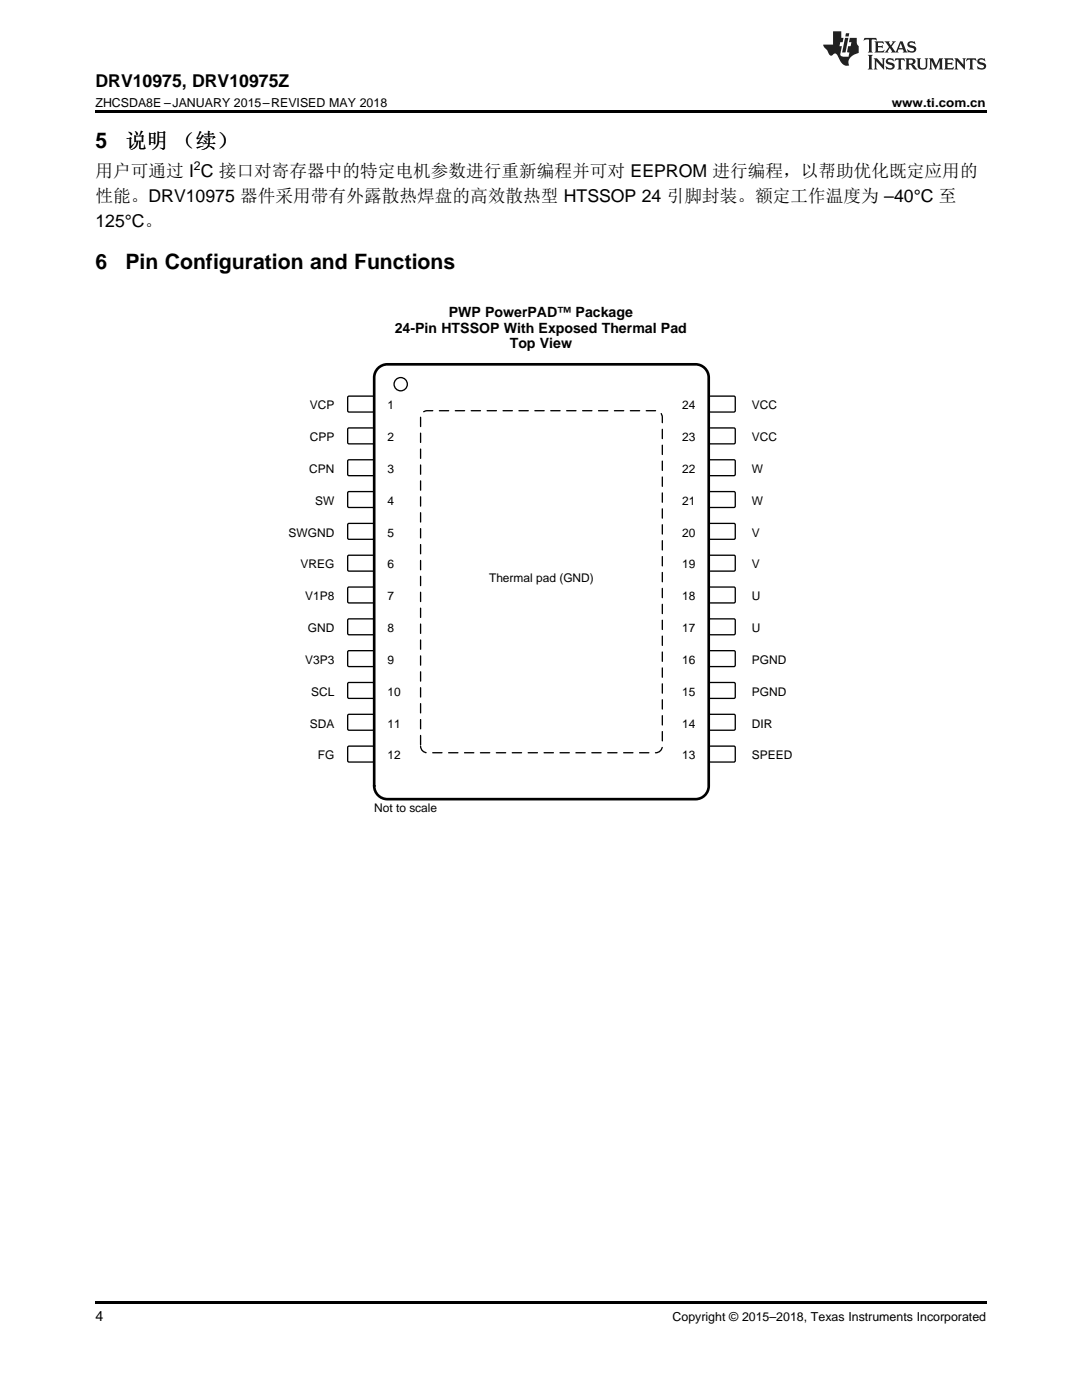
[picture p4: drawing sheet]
<svg xmlns="http://www.w3.org/2000/svg" width="216mm" height="279mm" viewBox="0 0 216 279" stroke-linecap="round" stroke-linejoin="round" font-family="sans-serif">
<defs><g id="words">
<g font-size="4.2">
<text x="19" y="29.6">5</text>
<text x="25" y="29.6">说明 （续）</text>
<text x="19" y="53.7">6</text>
<text x="25" y="53.7">Pin Configuration and Functions</text>
</g>
<g font-size="3.5">
<text x="19" y="17.3">DRV10975, DRV10975Z</text>
<text x="19" y="35.3">用户可通过 I C 接口对寄存器中的特定电机参数进行重新编程并可对 EEPROM 进行编程，以帮助优化既定应用的</text>
<text x="19" y="40.3">性能。DRV10975 器件采用带有外露散热焊盘的高效散热型 HTSSOP 24 引脚封装。额定工作温度为 –40°C 至</text>
<text x="19" y="45.2">125°C。</text>
</g>
<g font-size="2.8">
<text x="89.5" y="63.2">PWP PowerPAD™ Package</text>
<text x="78.8" y="66.4">24-Pin HTSSOP With Exposed Thermal Pad</text>
<text x="101.7" y="69.5">Top View</text>
<text x="19" y="263.6">4</text>
</g>
<g font-size="2.5">
<text x="19" y="21.4">ZHCSDA8E –JANUARY 2015–REVISED MAY 2018</text>
<text x="177.9" y="21.4">www.ti.com.cn</text>
<text x="38.7" y="33.9">2</text>
<text x="134.2" y="263.6">Copyright © 2015–2018, Texas Instruments Incorporated</text>
</g>
<g font-size="2.4">
<text x="61.8" y="81.7">VCP</text>
<text x="77.3" y="81.7">1</text>
<text x="136.1" y="81.7">24</text>
<text x="150" y="81.7">VCC</text>
<text x="61.8" y="88.1">CPP</text>
<text x="77.3" y="88.1">2</text>
<text x="136.1" y="88.1">23</text>
<text x="150" y="88.1">VCC</text>
<text x="61.7" y="94.4">CPN</text>
<text x="77.3" y="94.4">3</text>
<text x="136.1" y="94.4">22</text>
<text x="150" y="94.4">W</text>
<text x="62.9" y="100.8">SW</text>
<text x="77.3" y="100.8">4</text>
<text x="136.1" y="100.8">21</text>
<text x="150" y="100.8">W</text>
<text x="57.6" y="107.1">SWGND</text>
<text x="77.3" y="107.1">5</text>
<text x="136.1" y="107.1">20</text>
<text x="150" y="107.1">V</text>
<text x="60" y="113.5">VREG</text>
<text x="77.3" y="113.5">6</text>
<text x="136.1" y="113.5">19</text>
<text x="150" y="113.5">V</text>
<text x="60.9" y="119.8">V1P8</text>
<text x="77.3" y="119.8">7</text>
<text x="97.6" y="116.1">Thermal pad (GND)</text>
<text x="136.1" y="119.8">18</text>
<text x="150" y="119.8">U</text>
<text x="61.4" y="126.2">GND</text>
<text x="77.3" y="126.2">8</text>
<text x="136.1" y="126.2">17</text>
<text x="150" y="126.2">U</text>
<text x="60.9" y="132.5">V3P3</text>
<text x="77.3" y="132.5">9</text>
<text x="136.1" y="132.5">16</text>
<text x="150" y="132.5">PGND</text>
<text x="62.1" y="138.9">SCL</text>
<text x="77.3" y="138.9">10</text>
<text x="136.1" y="138.9">15</text>
<text x="150" y="138.9">PGND</text>
<text x="61.8" y="145.2">SDA</text>
<text x="77.3" y="145.2">11</text>
<text x="136.1" y="145.2">14</text>
<text x="150" y="145.2">DIR</text>
<text x="63.4" y="151.6">FG</text>
<text x="77.3" y="151.6">12</text>
<text x="136.1" y="151.6">13</text>
<text x="150" y="151.6">SPEED</text>
<text x="74.7" y="162.1">Not to scale</text>
</g>
</g></defs>
<path d="M19 259.7h177.8v.5h-177.8z" fill="#000"/>
<path d="M69.5 79.1h5l.2 .2-.1 2.8-.2 .1h-4.9l-.1-.2v-2.7z" fill-rule="evenodd" fill="#fff"/>
<path d="M69.5 79.1h5l.2 .2-.1 2.8-.2 .1h-4.9l-.1-.2v-2.7z" fill="none" stroke="#000" stroke-width=".26"/>
<path d="M141.6 79.1h5l.1 .2v2.8l-.3 .1h-4.8l-.2-.2v-2.7z" fill-rule="evenodd" fill="#fff"/>
<path d="M141.6 79.1h5l.1 .2v2.8l-.3 .1h-4.8l-.2-.2v-2.7z" fill="none" stroke="#000" stroke-width=".26"/>
<path d="M69.5 85.4h5l.2 .3-.1 2.7-.2 .2-4.9-.1-.1-.2v-2.6z" fill-rule="evenodd" fill="#fff"/>
<path d="M69.5 85.4h5l.2 .3-.1 2.7-.2 .2-4.9-.1-.1-.2v-2.6z" fill="none" stroke="#000" stroke-width=".26"/>
<path d="M141.6 85.4h5l.1 .3v2.7l-.3 .2-4.8-.1-.2-.2v-2.6z" fill-rule="evenodd" fill="#fff"/>
<path d="M141.6 85.4h5l.1 .3v2.7l-.3 .2-4.8-.1-.2-.2v-2.6z" fill="none" stroke="#000" stroke-width=".26"/>
<path d="M69.5 91.8h5l.2 .2-.1 2.8-.2 .1h-4.9l-.1-.2v-2.7z" fill-rule="evenodd" fill="#fff"/>
<path d="M69.5 91.8h5l.2 .2-.1 2.8-.2 .1h-4.9l-.1-.2v-2.7z" fill="none" stroke="#000" stroke-width=".26"/>
<path d="M141.6 91.8h5l.1 .2v2.8l-.3 .1h-4.8l-.2-.2v-2.7z" fill-rule="evenodd" fill="#fff"/>
<path d="M141.6 91.8h5l.1 .2v2.8l-.3 .1h-4.8l-.2-.2v-2.7z" fill="none" stroke="#000" stroke-width=".26"/>
<path d="M69.5 98.1h5l.2 .3-.1 2.7-.2 .2-4.9-.1-.1-.2v-2.6z" fill-rule="evenodd" fill="#fff"/>
<path d="M69.5 98.1h5l.2 .3-.1 2.7-.2 .2-4.9-.1-.1-.2v-2.6z" fill="none" stroke="#000" stroke-width=".26"/>
<path d="M141.6 98.1h5l.1 .3v2.7l-.3 .2-4.8-.1-.2-.2v-2.6z" fill-rule="evenodd" fill="#fff"/>
<path d="M141.6 98.1h5l.1 .3v2.7l-.3 .2-4.8-.1-.2-.2v-2.6z" fill="none" stroke="#000" stroke-width=".26"/>
<path d="M69.5 104.5h5l.2 .2-.1 2.8-.2 .1h-4.9l-.1-.2v-2.7z" fill-rule="evenodd" fill="#fff"/>
<path d="M69.5 104.5h5l.2 .2-.1 2.8-.2 .1h-4.9l-.1-.2v-2.7z" fill="none" stroke="#000" stroke-width=".26"/>
<path d="M141.6 104.5h5l.1 .2v2.8l-.3 .1h-4.8l-.2-.2v-2.7z" fill-rule="evenodd" fill="#fff"/>
<path d="M141.6 104.5h5l.1 .2v2.8l-.3 .1h-4.8l-.2-.2v-2.7z" fill="none" stroke="#000" stroke-width=".26"/>
<path d="M69.5 110.8h5l.2 .3-.1 2.7-.2 .2-4.9-.1-.1-.2v-2.6z" fill-rule="evenodd" fill="#fff"/>
<path d="M69.5 110.8h5l.2 .3-.1 2.7-.2 .2-4.9-.1-.1-.2v-2.6z" fill="none" stroke="#000" stroke-width=".26"/>
<path d="M141.6 110.8h5l.1 .3v2.7l-.3 .2-4.8-.1-.2-.2v-2.6z" fill-rule="evenodd" fill="#fff"/>
<path d="M141.6 110.8h5l.1 .3v2.7l-.3 .2-4.8-.1-.2-.2v-2.6z" fill="none" stroke="#000" stroke-width=".26"/>
<path d="M69.5 117.2h5l.2 .2-.1 2.8-.2 .1h-4.9l-.1-.2v-2.7z" fill-rule="evenodd" fill="#fff"/>
<path d="M69.5 117.2h5l.2 .2-.1 2.8-.2 .1h-4.9l-.1-.2v-2.7z" fill="none" stroke="#000" stroke-width=".26"/>
<path d="M141.6 117.2h5l.1 .2v2.8l-.3 .1h-4.8l-.2-.2v-2.7z" fill-rule="evenodd" fill="#fff"/>
<path d="M141.6 117.2h5l.1 .2v2.8l-.3 .1h-4.8l-.2-.2v-2.7z" fill="none" stroke="#000" stroke-width=".26"/>
<path d="M69.5 123.5h5l.2 .3-.1 2.7-.2 .2-4.9-.1-.1-.2v-2.6z" fill-rule="evenodd" fill="#fff"/>
<path d="M69.5 123.5h5l.2 .3-.1 2.7-.2 .2-4.9-.1-.1-.2v-2.6z" fill="none" stroke="#000" stroke-width=".26"/>
<path d="M141.6 123.5h5l.1 .3v2.7l-.3 .2-4.8-.1-.2-.2v-2.6z" fill-rule="evenodd" fill="#fff"/>
<path d="M141.6 123.5h5l.1 .3v2.7l-.3 .2-4.8-.1-.2-.2v-2.6z" fill="none" stroke="#000" stroke-width=".26"/>
<path d="M69.5 129.9h5l.2 .2-.1 2.8-.2 .1h-4.9l-.1-.2v-2.7z" fill-rule="evenodd" fill="#fff"/>
<path d="M69.5 129.9h5l.2 .2-.1 2.8-.2 .1h-4.9l-.1-.2v-2.7z" fill="none" stroke="#000" stroke-width=".26"/>
<path d="M141.5 130l.2-.1h4.9l.1 .2v2.8l-.3 .1h-4.8l-.2-.2z" fill-rule="evenodd" fill="#fff"/>
<path d="M141.5 130l.2-.1h4.9l.1 .2v2.8l-.3 .1h-4.8l-.2-.2z" fill="none" stroke="#000" stroke-width=".26"/>
<path d="M69.4 136.3l.2-.1h4.9l.2 .3-.1 2.7-.2 .2-4.9-.1-.1-.2z" fill-rule="evenodd" fill="#fff"/>
<path d="M69.4 136.3l.2-.1h4.9l.2 .3-.1 2.7-.2 .2-4.9-.1-.1-.2z" fill="none" stroke="#000" stroke-width=".26"/>
<path d="M141.5 136.3l.2-.1h4.9l.1 .3v2.7l-.3 .2-4.8-.1-.2-.2z" fill-rule="evenodd" fill="#fff"/>
<path d="M141.5 136.3l.2-.1h4.9l.1 .3v2.7l-.3 .2-4.8-.1-.2-.2z" fill="none" stroke="#000" stroke-width=".26"/>
<path d="M69.4 142.7l.2-.1h4.9l.2 .2-.1 2.8-.2 .1h-4.9l-.1-.2z" fill-rule="evenodd" fill="#fff"/>
<path d="M69.4 142.7l.2-.1h4.9l.2 .2-.1 2.8-.2 .1h-4.9l-.1-.2z" fill="none" stroke="#000" stroke-width=".26"/>
<path d="M141.5 142.7l.2-.1h4.9l.1 .2v2.8l-.3 .1h-4.8l-.2-.2z" fill-rule="evenodd" fill="#fff"/>
<path d="M141.5 142.7l.2-.1h4.9l.1 .2v2.8l-.3 .1h-4.8l-.2-.2z" fill="none" stroke="#000" stroke-width=".26"/>
<path d="M69.4 149l.2-.1h4.9l.2 .3-.1 2.7-.2 .2-4.9-.1-.1-.2z" fill-rule="evenodd" fill="#fff"/>
<path d="M69.4 149l.2-.1h4.9l.2 .3-.1 2.7-.2 .2-4.9-.1-.1-.2z" fill="none" stroke="#000" stroke-width=".26"/>
<path d="M141.5 149l.2-.1h4.9l.1 .3v2.7l-.3 .2-4.8-.1-.2-.2z" fill-rule="evenodd" fill="#fff"/>
<g fill="none" stroke="#000" stroke-width=".26">
<path d="M141.5 149l.2-.1h4.9l.1 .3v2.7l-.3 .2-4.8-.1-.2-.2z"/>
<circle cx="80" cy="76.7" r="1.32"/>
</g>
<path d="M75.7 73.3l1-.5 .6-.1h61.5a2.65 2.65 0 0 1 2.6 2.7v81.4a2.65 2.65 0 0 1-2.6 2.7h-61.5a2.65 2.65 0 0 1-2.6-2.7v-81.4a2.64 2.64 0 0 1 1-2.1z" fill="none" stroke="#000" stroke-width=".53"/>
<path d="M84.5 82.2l.7-.2h45.6a1.32 1.32 0 0 1 1.4 1.3v65.6a1.32 1.32 0 0 1-1.4 1.3h-45.6a1.32 1.32 0 0 1-1.3-1.3v-65.6l.1-.4z" fill-rule="evenodd" fill="#fff"/>
<path d="M84.5 82.2l.7-.2h45.6a1.32 1.32 0 0 1 1.4 1.3v65.6a1.32 1.32 0 0 1-1.4 1.3h-45.6a1.32 1.32 0 0 1-1.3-1.3v-65.6l.1-.4z" fill="none" stroke="#000" stroke-width=".26" stroke-dasharray="1.9 1.3"/>
<path d="M19 22h177.8v.5h-177.8z" fill="#000"/>
<g fill="#231f20">
<path d="M172.5 7.6l-.1 .5 .4-.2h.6v.1v2.1l-.2 .4h.9l-.2-.4v-2.1l.1-.1h.5l.5 .2-.2-.5zM174.5 8.3l.2 .3v1.5l-.2 .4h1.8l.2-.6a1.04 1.04 0 0 1-1.3 .2v-.7h.6l.3 .2v-.6l-.3 .2h-.6v-.6l.8-.1 .4 .3-.2-.5zM176.5 8.3l.9 1.1-.9 1.1h.8l-.2-.2 .4-.7 .5 .7-.2 .2h1.5l-.2-.2 .2-.4h.9l.1 .4-.2 .2h1l-.3-.3-.7-1.9h-.5l-.9 2-.8-1 .9-1h-.8l.1 .3-.4 .5-.3-.6 .1-.2zM179.7 8.6l.4 1h-.7zM181.3 8.4a.63 .63 0 0 0-.2 .7 .63 .63 0 0 0 .6 .4l.6 .2 .1 .2a.75 .75 0 0 1-.7 .4 .75 .75 0 0 1-.6-.5l.1 .7 .1-.1a1.11 1.11 0 0 0 1.5-.6 1.13 1.13 0 0 0-1.2-.8l-.1-.4a1.04 1.04 0 0 1 1.2 .2l-.2-.5-.2 .1-.4-.2zM173.2 10.9l.2 .4v2.2l-.2 .4h1l-.3-.4v-2.2l.3-.4zM174.3 11.6l.3 .4v1.5l-.3 .4h.8l-.2-.4v-1.3l1.5 1.7v-1.9l.2-.4h-.7l.2 .4v.9l-1.1-1.3zM177 11.8a.62 .62 0 0 0-.2 .7 .62 .62 0 0 0 .6 .4l.6 .1 .1 .3a.76 .76 0 0 1-.7 .3 .76 .76 0 0 1-.7-.4l.2 .7 .1-.1a1.11 1.11 0 0 0 1.5-.6 1.13 1.13 0 0 0-1.2-.8l-.1-.4a1.04 1.04 0 0 1 1.2 .2l-.2-.6-.2 .1-.5-.1zM178.7 11.6l-.2 .6a.61 .61 0 0 1 .8-.3v1.6l-.2 .4h.9l-.2-.4v-1.6a.63 .63 0 0 1 .7 .3l-.1-.6zM180.6 11.6l.3 .4v1.5l-.3 .4h1l-.2-.2-.1-.8 .6 .2a.76 .76 0 0 0 1.2 .7l-1-1a.58 .58 0 0 0 .6-.5 .58 .58 0 0 0-.5-.6zM181.4 11.9h.1a.45 .45 0 0 1 .5 .1 .45 .45 0 0 1 .1 .5l-.8 .2zM182.9 11.6l.2 .2a2.17 2.17 0 0 0 .3 1.9 .99 .99 0 0 0 1.6-.6v-1.1l.2-.4h-.7l.2 .2a1.92 1.92 0 0 1-.2 1.8 .6 .6 0 0 1-.9-.5v-1.1l.2-.4zM185.4 11.6l.2 .4v1.5l-.2 .4h.7l-.2-.4v-1.4l.8 1.8 .8-1.8v1.4l-.2 .4h.9l-.2-.4v-1.5l.2-.4h-.8l-.6 1.5-.6-1.5zM188.4 11.6l.2 .4v1.5l-.2 .4h1.8l.1-.6a1.04 1.04 0 0 1-1.2 .1v-.6h.5l.4 .2v-.6l-.4 .2h-.5v-.7h.8l.3 .3-.1-.6zM190.5 11.6l.2 .4v1.5l-.2 .4h.7l-.2-.4v-1.3l1.5 1.7v-1.9l.2-.4h-.7l.2 .4v.9l-1.1-1.3zM192.9 11.6l-.1 .6a.61 .61 0 0 1 .7-.3l.1 1.6-.3 .4h1l-.3-.4 .1-1.6a.63 .63 0 0 1 .7 .3l-.1-.6zM195.2 11.8a.62 .62 0 0 0-.2 .7 .62 .62 0 0 0 .6 .4l.6 .1 .1 .3a.76 .76 0 0 1-.7 .3 .76 .76 0 0 1-.6-.4l.1 .7 .1-.1a1.11 1.11 0 0 0 1.6-.6 1.13 1.13 0 0 0-1.3-.8l-.1-.4a1.04 1.04 0 0 1 1.2 .2l-.1-.6-.2 .1-.5-.1z"/>
<path d="M166.2 6.3v2.6h-1.9v.4l.8 .9a.91 .91 0 0 0 1 .8 .56 .56 0 0 1 .5-.3 .56 .56 0 0 1 .5 .3l.4 .8a1.53 1.53 0 0 0 1.9 1.2 1.54 1.54 0 0 1 1-2.1l.9-.3v-1.4a1.52 1.52 0 0 1-.4-1.6h-1.3l-.2 .8h.5l-.2 .8h-.5l-.1 1v.2l.4 .1-.2 .8a1.93 1.93 0 0 1-1.6-.3l.3-1.8h-.5l.2-.8h.4l.2-.8h-.4v-1.3zM168.6 7.6l-.6 2.9h.7l.6-2.9zM168.8 6.6l-.1 .7h.6l.2-.7z"/>
</g>
<use href="#words"/>
</svg>
